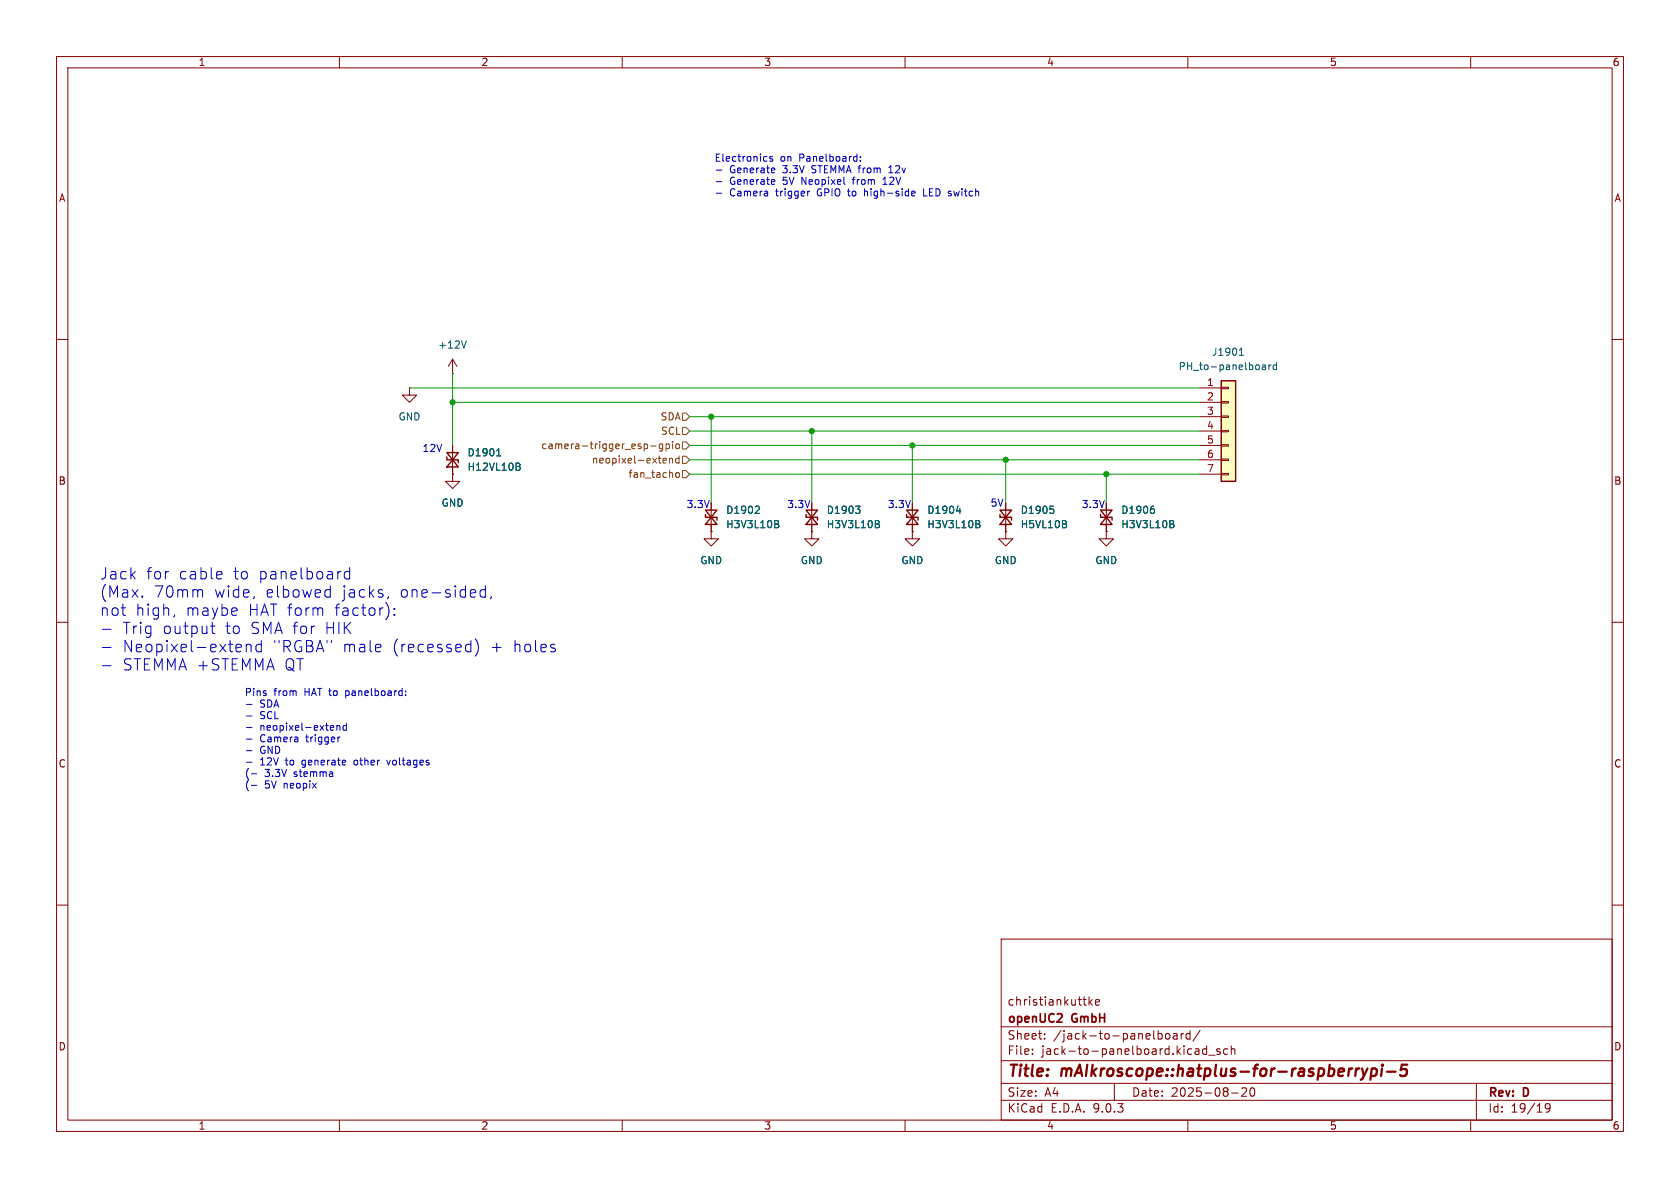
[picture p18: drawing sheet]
<svg xmlns="http://www.w3.org/2000/svg" width="297mm" height="210mm" viewBox="0 0 297 210" stroke-linecap="round" stroke-linejoin="round" font-family="sans-serif">
<defs><g id="words">
<g font-size="2.8" fill="#0000c2">
<text x="17.5" y="102.7">Jack</text>
<text x="17.5" y="105.9">(Max.</text>
<text x="25.8" y="102.7">for</text>
<text x="27.1" y="105.9">70mm</text>
<text x="31.5" y="102.7">cable</text>
<text x="37.8" y="105.9">wide,</text>
<text x="41.2" y="102.7">to</text>
<text x="45.8" y="102.7">panelboard</text>
<text x="46.9" y="105.9">elbowed</text>
<text x="60.5" y="105.9">jacks,</text>
<text x="70.8" y="105.9">one-sided,</text>
<text x="17.5" y="109.1">not</text>
<text x="21.6" y="112.3">Trig</text>
<text x="23.9" y="109.1">high,</text>
<text x="28.7" y="112.3">output</text>
<text x="32.8" y="109.1">maybe</text>
<text x="39.8" y="112.3">to</text>
<text x="43.9" y="109.1">HAT form</text>
<text x="44.3" y="112.3">SMA for</text>
<text x="57.6" y="112.3">HIK</text>
<text x="59.2" y="109.1">factor):</text>
<text x="21.6" y="115.5">Neopixel-extend</text>
<text x="21.6" y="118.8">STEMMA +STEMMA</text>
<text x="48.2" y="115.5">&quot;RGBA&quot;</text>
<text x="50.3" y="118.8">QT</text>
<text x="60.6" y="115.5">male</text>
<text x="69.4" y="115.5">(recessed)</text>
<text x="86.8" y="115.5">+</text>
<text x="90.8" y="115.5">holes</text>
</g>
<g font-size="2.8" fill="#840000">
<text x="178" y="190.9">Title:</text>
<text x="187.7" y="190.9">mAIkroscope::hatplus-for-raspberrypi-5</text>
</g>
<g font-size="2.1" fill="#840000">
<text x="178" y="178">christiankuttke</text>
<text x="178" y="184">Sheet:</text>
<text x="178" y="181.2">openUC2</text>
<text x="186.2" y="184">/jack-to-panelboard/</text>
<text x="189.6" y="181.2">GmbH</text>
<text x="178" y="186.7">File:</text>
<text x="184.1" y="186.7">jack-to-panelboard.kicad_sch</text>
<text x="178" y="196.9">KiCad</text>
<text x="178" y="194.1">Size:</text>
<text x="184.7" y="194.1">A4</text>
<text x="185.7" y="196.9">E.D.A.</text>
<text x="193.3" y="196.9">9.0.3</text>
<text x="200" y="194.1">Date:</text>
<text x="207" y="194.1">2025-08-20</text>
<text x="263" y="194.3">Rev:</text>
<text x="263" y="196.9">Id:</text>
<text x="267.1" y="196.9">19/19</text>
<text x="269.4" y="194.3">D</text>
</g>
<g font-size="1.8" fill="#840000">
<text x="35" y="11.9">1</text>
<text x="85" y="11.9">2</text>
<text x="135" y="11.9">3</text>
<text x="185" y="11.9">4</text>
<text x="235" y="11.9">5</text>
<text x="285" y="11.9">6</text>
<text x="10.3" y="35.9">A</text>
<text x="285.3" y="35.9">A</text>
<text x="10.3" y="85.9">B</text>
<text x="285.3" y="85.9">B</text>
<text x="10.3" y="135.9">C</text>
<text x="285.3" y="135.9">C</text>
<text x="10.3" y="185.9">D</text>
<text x="285.3" y="185.9">D</text>
<text x="35" y="199.9">1</text>
<text x="85" y="199.9">2</text>
<text x="135" y="199.9">3</text>
<text x="185" y="199.9">4</text>
<text x="235" y="199.9">5</text>
<text x="285" y="199.9">6</text>
</g>
<g font-size="1.8" fill="#0000c2">
<text x="126.2" y="28.8">Electronics</text>
<text x="137.9" y="28.8">on</text>
<text x="141.4" y="28.8">Panelboard:</text>
<text x="129" y="30.8">Generate</text>
<text x="129" y="32.9">Generate</text>
<text x="129" y="34.9">Camera</text>
<text x="137.3" y="34.9">trigger</text>
<text x="138.5" y="30.8">3.3V</text>
<text x="138.5" y="32.9">5V</text>
<text x="142" y="32.9">Neopixel</text>
<text x="143.8" y="30.8">STEMMA from</text>
<text x="144.7" y="34.9">GPIO to</text>
<text x="151.2" y="32.9">from</text>
<text x="153.4" y="34.9">high-side</text>
<text x="156.8" y="32.9">12V</text>
<text x="157.8" y="30.8">12v</text>
<text x="164.1" y="34.9">LED switch</text>
<text x="74.6" y="80.1">12V</text>
<text x="175" y="89.8">5V</text>
<text x="121.3" y="90">3.3V</text>
<text x="139.1" y="90">3.3V</text>
<text x="156.8" y="90">3.3V</text>
<text x="191.1" y="90">3.3V</text>
<text x="43.2" y="123.2">Pins</text>
<text x="45.9" y="125.3">SDA</text>
<text x="48.4" y="123.2">from</text>
<text x="53.9" y="123.2">HAT to</text>
<text x="61.5" y="123.2">panelboard:</text>
<text x="45.9" y="127.3">SCL</text>
<text x="45.9" y="129.4">neopixel-extend</text>
<text x="45.9" y="131.4">Camera</text>
<text x="54.2" y="131.4">trigger</text>
<text x="43.2" y="137.6">(-</text>
<text x="45.9" y="133.5">GND</text>
<text x="45.9" y="135.5">12V</text>
<text x="46.8" y="137.6">3.3V</text>
<text x="50.6" y="135.5">to</text>
<text x="52.1" y="137.6">stemma</text>
<text x="53.6" y="135.5">generate</text>
<text x="63" y="135.5">other</text>
<text x="69.1" y="135.5">voltages</text>
<text x="43.2" y="139.6">(-</text>
<text x="46.8" y="139.6">5V</text>
<text x="50.2" y="139.6">neopix</text>
</g>
<g font-size="1.8" fill="#006464">
<text x="77.4" y="61.8">+12V</text>
<text x="208.3" y="65.6">PH_to-panelboard</text>
<text x="214.2" y="63.1">J1901</text>
<text x="70.4" y="74.5">GND</text>
<text x="82.6" y="80.9">D1901</text>
<text x="82.6" y="83.4">H12VL10B</text>
<text x="78" y="89.8">GND</text>
<text x="128.3" y="91">D1902</text>
<text x="128.3" y="93.6">H3V3L10B</text>
<text x="146.1" y="91">D1903</text>
<text x="146.1" y="93.6">H3V3L10B</text>
<text x="163.8" y="91">D1904</text>
<text x="163.8" y="93.6">H3V3L10B</text>
<text x="180.3" y="93.6">H5VL10B</text>
<text x="180.3" y="91">D1905</text>
<text x="198.1" y="91">D1906</text>
<text x="198.1" y="93.6">H3V3L10B</text>
<text x="123.7" y="99.9">GND</text>
<text x="141.5" y="99.9">GND</text>
<text x="159.3" y="99.9">GND</text>
<text x="175.8" y="99.9">GND</text>
<text x="193.5" y="99.9">GND</text>
</g>
<g font-size="1.8" fill="#a90000">
<text x="213.3" y="68.3">1</text>
<text x="213.3" y="70.9">2</text>
<text x="213.3" y="73.4">3</text>
<text x="213.3" y="75.9">4</text>
<text x="213.3" y="78.5">5</text>
<text x="213.3" y="81">6</text>
<text x="213.3" y="83.6">7</text>
</g>
<g font-size="1.8" fill="#725600">
<text x="116.7" y="74.5">SDA</text>
<text x="116.7" y="77.1">SCL</text>
<text x="95.6" y="79.6">camera-trigger_esp-gpio</text>
<text x="104.5" y="82.1">neopixel-extend</text>
<text x="111" y="84.7">fan_tacho</text>
</g>
</g></defs>
<g fill="none" stroke="#840000" stroke-width=".18">
<path d="M10 10h277v190h-277zM12 12h273v186h-273zM60 10v2M110 10v2M160 10v2M210 10v2M260 10v2M10 60h2M80 66h.1M80 63.5v2.5M80 78.7v5.1M80 63.5l-.8 1.3"/>
<path d="M80 63.5l.8 1.3M285 60h2M125.7 94v1.3h1.3l-1.3 1.2-1.2-1.2h1.2M125.7 94h.1M125.7 88.9v5.1M143.5 94v1.3h1.3l-1.3 1.2-1.3-1.2h1.3M143.5 94h.1M143.5 88.9v5.1M161.3 94v1.3h1.3l-1.3 1.2-1.3-1.2h1.3M161.3 94h.1M161.3 88.9v5.1M177.8 94v1.3h1.3l-1.3 1.2-1.3-1.2h1.3"/>
<path d="M177.8 94h.1M177.8 88.9v5.1M10 110h2M285 110h2M10 160h2M177 166h108v32h-108zM191.5 176.7h.5M191.9 177.7h.1M192.5 176.2v1.5M192.7 177.1l.4 .6M193.1 176.7l-.6 .6M193.7 177.2l.7-.1-.1-.3-.4-.1-.2 .2v.7h.6"/>
<path d="M285 160h2M60 198v2M110 198v2M160 198v2M177 194.5h108M177 191.5h108M177 187.5h108M177 181.5h108M182.5 186.3v.1M182.5 185.5v.1M184.7 183.6v.1M184.7 182.8v.1"/>
<path d="M197 191.5v3M206.1 182.8l.2-.1 .4 .1 .1 .6-.1 .2-.4 .1-.2-.1zM207.5 182.8h.5l.1 .9M208.1 183.1h-.5a.29 .29 0 0 0-.2 .3 .29 .29 0 0 0 .2 .3l.5-.1M208.8 182.7v1M209.2 182.7l-.2 .1-.2 .2M210 198v2M210.4 182.8l-.4-.1-.3 .3v.4l.1 .2h.6M210.4 182.2v1.5M211.7 185.4l.3 .2v.8M212 186.3l-.2 .1M212 185.8h-.2"/>
<path d="M212.2 182.1l-1.3 2M213.3 184.9v1.5M213.3 185.5l-.4-.1-.3 .3v.4l.1 .2h.6M213.7 186.5h1.1M215.7 185.5l-.4-.1-.2 .2 .1 .2 .5 .2v.3h-.6M217 185.5l-.4-.1-.3 .3v.4l.2 .2h.5M217.7 185.5l.2-.1 .3 .1 .1 .9M217.7 184.9v1.5M217.7 193.2h1.2M220.3 192.4v.5l-.8 .9h.9M221.1 192.4a.81 .81 0 0 0 .4 1.4l.2-.1 .1-.5-.1-.8M260 198v2"/>
<path d="M261 191.5v6.5M274 195.7l-.3 .3h-.2l-.3-.3 .1-.5 .4-.1 .3 .1a.99 .99 0 0 1-.4 1.4h-.3"/>
</g>
<path d="M241.8 188.9l-.7 1.3M242.5 189l.2-.1 .6 .1 .1 .3-.1 .5a.66 .66 0 0 1-.9 .3M242.5 188.9l-.2 2M244.3 188.9l-.1 1.3M244.4 188.2l-.1 .1 .1 .1M244.4 188.2l.1 .1-.1 .1M244.4 188.2v.2M245.2 189.4h1.5M248.8 188.2h-1l-.2 1 .3-.2 .7 .1 .1 .3-.1 .6-.3 .2h-.5l-.3-.2" fill="none" stroke="#840000" stroke-width=".4"/>
<path d="M79 80h2l-2 2.6h2zM79 80.8v.5h2v.5M124.7 90.2h2l-2 2.5h2zM124.7 90.9v.5h2v.5M142.5 90.2h2l-2 2.5h2zM142.5 90.9v.5h2v.5M160.3 90.2h2l-2 2.5h2zM160.3 90.9v.5h2v.5M176.8 90.2h2l-2 2.5h2zM176.8 90.9v.5h2v.5" fill="none" stroke="#840000" stroke-width=".25"/>
<g fill="none" stroke="#006464" stroke-width=".18">
<path d="M82.4 60.3l-.4 1.2M87.9 79.6l.3-.3v1.3M87.8 80.6h.7M91.2 81.9l.7 .1v.2l-.2 .3M91.2 82.5h.5M91.7 82.5l.3 .2-.1 .3-.7 .1M134 89.5l.2 .2v.3l-.7 .7h.7M137 92l.6 .1v.3l-.2 .2M137 92.6h.4M137.4 92.6l.3 .3-.1 .3-.6 .1M151.2 89.5h.8l-.4 .5M151.8 90l.2 .2v.3l-.2 .2"/>
<path d="M154.7 92l.7 .1v.3l-.2 .2M154.7 92.6h.5M155.2 92.6l.3 .3-.1 .3-.7 .1M169.1 90.3h.8M169.7 89.9v.8M172.5 92l.6 .1 .1 .3-.2 .2M172.5 92.6h.5M173 92.6l.3 .3-.1 .3-.7 .1M185.7 89.5h.6M186.1 90l.2 .2v.3l-.2 .2M188.4 92.7l.2 .2-.2 .3M188.4 92.1v.4"/>
</g>
<path d="M215.9 67.3h2.5v17.8h-2.5z" fill="#ffffc2"/>
<path d="M215.9 67.3h2.5v17.8h-2.5zM194.6 90.2h2l-2 2.5h2zM194.6 90.9v.5h2v.5" fill="none" stroke="#840000" stroke-width=".25"/>
<g fill="none" stroke="#840000" stroke-width=".18">
<path d="M72.4 68.6v1.3h1.3l-1.3 1.2-1.3-1.2h1.3M72.4 68.6h.1M80 78.7v1.3M212.1 68.6h3.8M212.1 71.1h3.8M212.1 73.7h3.8M212.1 76.2h3.8M212.1 78.7h3.8M215.9 68.5h1.3v.2h-1.3zM215.9 71h1.3v.2h-1.3zM215.9 73.5h1.3v.3h-1.3zM215.9 76.1h1.3v.2h-1.3z"/>
<path d="M215.9 78.6h1.3v.3h-1.3zM80 83.8v1.3h1.3l-1.3 1.3-1.3-1.3h1.3M80 83.8h.1M80 82.6v1.2M125.7 94h.1M125.7 88.9v1.3M125.7 92.7v1.3M143.5 94h.1M143.5 88.9v1.3M143.5 92.7v1.3M161.3 94h.1M161.3 88.9v1.3"/>
<path d="M161.3 92.7v1.3M177.8 94h.1M177.8 88.9v1.3M177.8 92.7v1.3M195.6 94v1.3h1.2l-1.2 1.2-1.3-1.2h1.3M195.6 94h.1M195.6 88.9v5.1M212.1 81.3h3.8M212.1 83.8h3.8M215.9 81.2h1.3v.2h-1.3zM215.9 83.7h1.3v.2h-1.3z"/>
</g>
<g fill="none" stroke="#006464" stroke-width=".18">
<path d="M87.9 79.6l.3-.3v1.3M219.1 62.8h.7M219.2 61.8l.3-.3v1.3M223.1 65.2l.2 .1h.4M223.2 64.6h.5v.7M223.7 64.8l-.4 .1-.2 .1M224.3 64.5v.8M224.7 64.5l-.4 .2M225.7 64.6l-.4-.1-.2 .2 .1 .6h.5M225.7 64.1v1.2M87.8 80.6h.7M91.2 81.9l.7 .1v.2l-.2 .3"/>
<path d="M91.2 82.5h.5M91.7 82.5l.3 .2-.1 .3-.7 .1M134 89.5l.2 .2v.3l-.7 .7h.7M137 92l.6 .1v.3l-.2 .2M137 92.6h.4M137.4 92.6l.3 .3-.1 .3-.6 .1M151.2 89.5h.8l-.4 .5M151.8 90l.2 .2v.3l-.2 .2M154.7 92l.7 .1v.3l-.2 .2M154.7 92.6h.5M155.2 92.6l.3 .3-.1 .3-.7 .1M169.1 90.3h.8"/>
<path d="M169.7 89.9v.8M172.5 92l.6 .1 .1 .3-.2 .2M172.5 92.6h.5M173 92.6l.3 .3-.1 .3-.7 .1M185.7 89.5h.6M186.1 90l.2 .2v.3l-.2 .2M188.4 92.7l.2 .2-.2 .3M188.4 92.1v.4M203.7 89.5h.3M203.9 90l.2 .2v.3l-.2 .2M206.8 92l.6 .1 .1 .3-.3 .2M206.8 92.6h.4"/>
<path d="M207.2 92.6l.3 .3v.3l-.7 .1"/>
</g>
<g fill="none" stroke="#725600" stroke-width=".18">
<path d="M115 78.8h1M117.2 78.5v1l-.3 .2h-.3M117.2 78.5h-.4l-.3 .2 .2 .6h.5M117.8 78.5h.3l.3 .2-.2 .6h-.4M117.8 78.5v1.2M118.9 78v.2M118.9 78.5v.8M119.5 78.6l.2-.1 .4 .1v.5l-.1 .2h-.3l-.2-.1zM120.6 73h.7l.6 .7-.6 .6h-.7zM120.6 78.1h.7l.6 .6-.6 .7h-.7zM120.6 75.6h.7l.6 .6-.6 .6h-.7zM117.4 81l.4 .1v.2l-.6 .1"/>
<path d="M117.8 81.8l-.4 .1M118.4 81.1l.1-.1 .3 .1 .1 .8M118.4 81v.9M119.5 83.7l.2-.1 .4 .1v.5l-.1 .1-.3 .1-.2-.1zM120.1 81.1l-.4-.1-.2 .3 .1 .5h.5M120.1 80.6v1.3M120.6 83.2h.7l.6 .6-.6 .7h-.7zM120.6 80.6h.7l.6 .7-.6 .6h-.7z"/>
</g>
<g fill="none" stroke="#009600" stroke-width=".18">
<path d="M72.4 68.6h139.7M80 66v12.7M80 71.1h132.1M121.9 73.7h90.2M121.9 76.2h90.2M121.9 78.7h90.2M125.7 73.7v15.2M143.5 76.2v12.7M161.3 78.7v10.2M121.9 83.8h90.2M121.9 81.3h90.2M177.8 81.3v7.6"/>
<path d="M195.6 83.8v5.1"/>
</g>
<g fill="none" stroke="#0000c2" stroke-width=".18">
<path d="M126.6 30.1h1M126.6 32.1h1M126.6 34.2h1M135.2 27.7h.4M135.6 28.4l-.4 .1M136.6 27.7h-.3l-.2 .1v.2l.5 .1v.3h-.5M136.8 29.7l.2 .3-.6 .1M136.8 31.7l.2 .3-.6 .2M136.9 30.5h-.1M136.9 32.5l-.1 .1M149.3 32.5l.1 .1M151.4 27.7h.1"/>
<path d="M151.5 27.2v1.3M151.5 28.4l-.1 .1M152.1 28.4v.1M152.1 27.7v.1M152.8 33.4v1.2M153 33.8l-.2 .1M156.1 32.6h.7M156.3 31.5l-.2 .2M157.1 30.5h.7M157.4 29.5l-.3 .1M161.2 34.2l.6-.1-.1-.2-.3-.1-.2 .2v.6h.5M163.3 33.4v1.2h.6"/>
<path d="M18.1 111.2h1.5M18.1 114.5h1.5M18.1 117.7h1.5M25.1 105.4l.1 .1-.1 .1M30.9 108.7l-.2 .4M35.5 104.2l.3 .3v1.1M37.2 110.7h.8M37.5 110v1.7l.1 .2 .4 .1M39 101l.1 .1 .1 .4-.9 .2M39.1 102.3h-.1M42.4 113.9l.2 .1 .1 .4-1 .2M42.6 115.1l-.2 .1"/>
<path d="M43.5 113.9v1.3M43.5 114.1a.5 .5 0 0 1 .9 .1v1M46.2 114l-.6-.1-.4 .4v.5l.2 .3 .2 .1 .6-.1M46.2 113.2v2M57.8 104.2l.6 .1M58.4 103.6v2M58.4 105.5l-.6 .1M61.8 100.3v2M61.8 101.1l-.6-.1-.3 .4v.6l.2 .3h.1h.6M68.6 107.1a2.39 2.39 0 0 1 0 1.9M68.7 105.5l-.2 .4M69.7 108.6l.1 .1-.1 .1"/>
<path d="M69.7 108.6l-.1 .1 .1 .1M69.7 107.5v.2M69.7 108.6v.2M69.7 107.5l.1 .1-.1 .1M69.7 107.5l-.1 .1 .1 .1M84 112.9a2.29 2.29 0 0 1 0 3.1M85.8 104.3l-.6-.1-.3 .4v.6l.2 .3 .1 .1 .6-.1M85.8 103.6v2M86.9 105.5l-.2 .4M43.6 124.5h1M43.6 126.6h1M43.6 128.6h1"/>
<path d="M43.6 130.7h1M43.6 132.7h1M43.6 134.7h1M44.4 136.8h1M44.4 138.8h1M58.8 128.2l.2 .4-.6 .1M58.9 129l-.1 .1M59.5 128.4l.2-.2 .3 .1 .1 .8M59.5 128.2v.9M60.1 130.3l-.2 .1M61.2 128.3l-.3-.1-.3 .3 .2 .5h.4M61.2 127.8v1.3"/>
<path d="M68.4 134.4l.3 .8M71.7 122.8v.2M71.7 122.2v.1"/>
</g>
<g fill="#009600" stroke="#009600" stroke-width=".18">
<circle cx="125.7" cy="73.7" r=".46"/>
<circle cx="143.5" cy="76.2" r=".46"/>
<circle cx="161.3" cy="78.7" r=".46"/>
<circle cx="177.8" cy="81.3" r=".46"/>
<circle cx="195.6" cy="83.8" r=".46"/>
<circle cx="80" cy="71.1" r=".46"/>
</g>
<use href="#words"/>
</svg>
